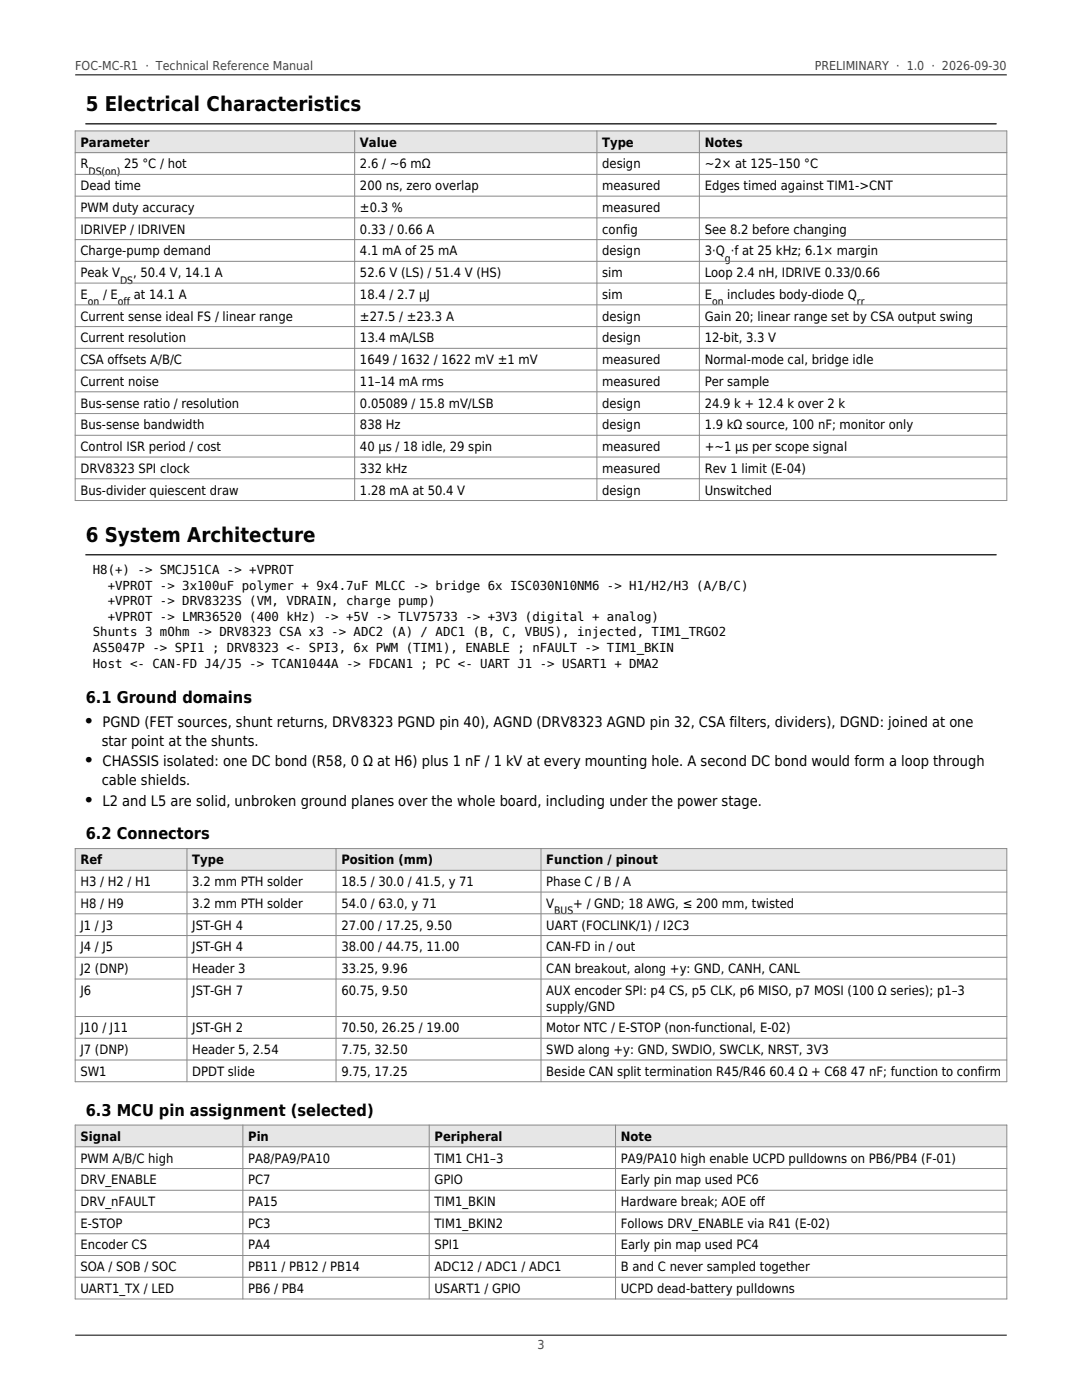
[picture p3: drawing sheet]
<svg xmlns="http://www.w3.org/2000/svg" width="216mm" height="279mm" viewBox="0 0 216 279" stroke-linecap="round" stroke-linejoin="round" font-family="sans-serif">
<defs><g id="words">
<g font-size="4.1">
<text x="17.1" y="22.2">5 Electrical Characteristics</text>
<text x="17.1" y="108.2">6 System Architecture</text>
</g>
<g font-size="3.5">
<text x="17.1" y="145">•</text>
<text x="17.1" y="152.9">•</text>
<text x="17.1" y="160.9">•</text>
</g>
<g font-size="3.2">
<text x="17.1" y="140.3">6.1 Ground domains</text>
<text x="17.1" y="167.5">6.2 Connectors</text>
<text x="17.1" y="222.7">6.3 MCU pin assignment (selected)</text>
</g>
<g font-size="2.9">
<text x="20.3" y="148.8">star point at the shunts.</text>
<text x="20.5" y="145">PGND (FET sources, shunt returns, DRV8323 PGND pin 40), AGND (DRV8323 AGND pin 32, CSA filters, dividers), DGND: joined at one</text>
<text x="20.5" y="152.9">CHASSIS isolated: one DC bond (R58, 0 Ω at H6) plus 1 nF / 1 kV at every mounting hole. A second DC bond would form a loop through</text>
<text x="20.3" y="156.7">cable shields.</text>
<text x="20.5" y="160.9">L2 and L5 are solid, unbroken ground planes over the whole board, including under the power stage.</text>
</g>
<g font-size="2.6">
<text x="16.1" y="29.3">Parameter</text>
<text x="71.8" y="29.3">Value</text>
<text x="120.2" y="29.3">Type</text>
<text x="140.6" y="29.3">Notes</text>
<text x="16.1" y="33.6">R</text>
<text x="24.8" y="33.6">25 °C / hot</text>
<text x="71.8" y="33.6">2.6 / ~6 mΩ</text>
<text x="120.2" y="33.6">design</text>
<text x="140.6" y="33.6">~2× at 125–150 °C</text>
<text x="16.1" y="37.9">Dead time</text>
<text x="71.8" y="37.9">200 ns, zero overlap</text>
<text x="120.2" y="37.9">measured</text>
<text x="140.6" y="37.9">Edges timed against TIM1-&gt;CNT</text>
<text x="16.1" y="42.3">PWM duty accuracy</text>
<text x="16.1" y="46.6">IDRIVEP / IDRIVEN</text>
<text x="71.8" y="42.3">±0.3 %</text>
<text x="71.8" y="46.6">0.33 / 0.66 A</text>
<text x="120.2" y="42.3">measured</text>
<text x="120.2" y="46.6">config</text>
<text x="140.6" y="46.6">See 8.2 before changing</text>
<text x="16.1" y="51">Charge-pump demand</text>
<text x="71.8" y="51">4.1 mA of 25 mA</text>
<text x="120.2" y="51">design</text>
<text x="140.6" y="51">3·Q ·f at 25 kHz; 6.1× margin</text>
<text x="16.1" y="55.3">Peak V</text>
<text x="16.1" y="59.6">E</text>
<text x="20.6" y="59.6">/ E</text>
<text x="26.6" y="55.3">, 50.4 V, 14.1 A</text>
<text x="26.7" y="59.6">at 14.1 A</text>
<text x="71.8" y="55.3">52.6 V (LS) / 51.4 V (HS)</text>
<text x="71.8" y="59.6">18.4 / 2.7 µJ</text>
<text x="120.2" y="55.3">sim</text>
<text x="120.2" y="59.6">sim</text>
<text x="140.6" y="55.3">Loop 2.4 nH, IDRIVE 0.33/0.66</text>
<text x="140.6" y="59.6">E</text>
<text x="145.1" y="59.6">includes body-diode Q</text>
<text x="16.1" y="64">Current sense ideal FS / linear range</text>
<text x="71.8" y="64">±27.5 / ±23.3 A</text>
<text x="120.2" y="64">design</text>
<text x="140.6" y="64">Gain 20; linear range set by CSA output swing</text>
<text x="16.1" y="68.3">Current resolution</text>
<text x="71.8" y="68.3">13.4 mA/LSB</text>
<text x="120.2" y="68.3">design</text>
<text x="140.6" y="68.3">12-bit, 3.3 V</text>
<text x="16.1" y="72.7">CSA offsets A/B/C</text>
<text x="16.1" y="77">Current noise</text>
<text x="71.8" y="72.7">1649 / 1632 / 1622 mV ±1 mV</text>
<text x="71.8" y="77">11–14 mA rms</text>
<text x="120.2" y="72.7">measured</text>
<text x="120.2" y="77">measured</text>
<text x="140.6" y="72.7">Normal-mode cal, bridge idle</text>
<text x="140.6" y="77">Per sample</text>
<text x="16.1" y="81.3">Bus-sense ratio / resolution</text>
<text x="71.8" y="81.3">0.05089 / 15.8 mV/LSB</text>
<text x="120.2" y="81.3">design</text>
<text x="140.6" y="81.3">24.9 k + 12.4 k over 2 k</text>
<text x="16.1" y="85.7">Bus-sense bandwidth</text>
<text x="71.8" y="85.7">838 Hz</text>
<text x="120.2" y="85.7">design</text>
<text x="140.6" y="85.7">1.9 kΩ source, 100 nF; monitor only</text>
<text x="16.1" y="90">Control ISR period / cost</text>
<text x="16.1" y="94.4">DRV8323 SPI clock</text>
<text x="71.8" y="90">40 µs / 18 idle, 29 spin</text>
<text x="71.8" y="94.4">332 kHz</text>
<text x="120.2" y="90">measured</text>
<text x="120.2" y="94.4">measured</text>
<text x="140.6" y="90">+~1 µs per scope signal</text>
<text x="140.6" y="94.4">Rev 1 limit (E-04)</text>
<text x="16.1" y="98.7">Bus-divider quiescent draw</text>
<text x="71.8" y="98.7">1.28 mA at 50.4 V</text>
<text x="120.2" y="98.7">design</text>
<text x="140.6" y="98.7">Unswitched</text>
<text x="16.1" y="172.5">Ref</text>
<text x="38.4" y="172.5">Type</text>
<text x="68.1" y="172.5">Position (mm)</text>
<text x="109" y="172.5">Function / pinout</text>
<text x="16.1" y="176.8">H3 / H2 / H1</text>
<text x="38.4" y="176.8">3.2 mm PTH solder</text>
<text x="68.1" y="176.8">18.5 / 30.0 / 41.5, y 71</text>
<text x="109" y="176.8">Phase C / B / A</text>
<text x="16.1" y="181.2">H8 / H9</text>
<text x="16.1" y="185.5">J1 / J3</text>
<text x="38.4" y="181.2">3.2 mm PTH solder</text>
<text x="38.4" y="185.5">JST-GH 4</text>
<text x="68.1" y="181.2">54.0 / 63.0, y 71</text>
<text x="68.1" y="185.5">27.00 / 17.25, 9.50</text>
<text x="109" y="181.2">V</text>
<text x="109" y="185.5">UART (FOCLINK/1) / I2C3</text>
<text x="114.4" y="181.2">+ / GND; 18 AWG, ≤ 200 mm, twisted</text>
<text x="16.1" y="189.8">J4 / J5</text>
<text x="38.4" y="189.8">JST-GH 4</text>
<text x="68.1" y="189.8">38.00 / 44.75, 11.00</text>
<text x="109" y="189.8">CAN-FD in / out</text>
<text x="16.1" y="194.2">J2 (DNP)</text>
<text x="38.4" y="194.2">Header 3</text>
<text x="68.1" y="194.2">33.25, 9.96</text>
<text x="109" y="194.2">CAN breakout, along +y: GND, CANH, CANL</text>
<text x="16.1" y="198.5">J6</text>
<text x="38.4" y="198.5">JST-GH 7</text>
<text x="68.1" y="198.5">60.75, 9.50</text>
<text x="109" y="198.5">AUX encoder SPI: p4 CS, p5 CLK, p6 MISO, p7 MOSI (100 Ω series); p1–3</text>
<text x="109" y="201.7">supply/GND</text>
<text x="16.1" y="206">J10 / J11</text>
<text x="38.4" y="206">JST-GH 2</text>
<text x="68.1" y="206">70.50, 26.25 / 19.00</text>
<text x="109" y="206">Motor NTC / E-STOP (non-functional, E-02)</text>
<text x="16.1" y="210.3">J7 (DNP)</text>
<text x="16.1" y="214.7">SW1</text>
<text x="38.4" y="210.3">Header 5, 2.54</text>
<text x="38.4" y="214.7">DPDT slide</text>
<text x="68.1" y="210.3">7.75, 32.50</text>
<text x="68.1" y="214.7">9.75, 17.25</text>
<text x="109" y="210.3">SWD along +y: GND, SWDIO, SWCLK, NRST, 3V3</text>
<text x="109" y="214.7">Beside CAN split termination R45/R46 60.4 Ω + C68 47 nF; function to confirm</text>
<text x="16.1" y="227.7">Signal</text>
<text x="49.5" y="227.7">Pin</text>
<text x="86.7" y="227.7">Peripheral</text>
<text x="123.9" y="227.7">Note</text>
<text x="16.1" y="232">PWM A/B/C high</text>
<text x="49.5" y="232">PA8/PA9/PA10</text>
<text x="86.7" y="232">TIM1 CH1–3</text>
<text x="123.9" y="232">PA9/PA10 high enable UCPD pulldowns on PB6/PB4 (F-01)</text>
<text x="16.1" y="236.3">DRV_ENABLE</text>
<text x="49.5" y="236.3">PC7</text>
<text x="86.7" y="236.3">GPIO</text>
<text x="123.9" y="236.3">Early pin map used PC6</text>
<text x="16.1" y="240.7">DRV_nFAULT</text>
<text x="16.1" y="245">E-STOP</text>
<text x="49.5" y="240.7">PA15</text>
<text x="49.5" y="245">PC3</text>
<text x="86.7" y="240.7">TIM1_BKIN</text>
<text x="86.7" y="245">TIM1_BKIN2</text>
<text x="123.9" y="240.7">Hardware break; AOE off</text>
<text x="123.9" y="245">Follows DRV_ENABLE via R41 (E-02)</text>
<text x="16.1" y="249.4">Encoder CS</text>
<text x="49.5" y="249.4">PA4</text>
<text x="86.7" y="249.4">SPI1</text>
<text x="123.9" y="249.4">Early pin map used PC4</text>
<text x="16.1" y="253.7">SOA / SOB / SOC</text>
<text x="49.5" y="253.7">PB11 / PB12 / PB14</text>
<text x="86.7" y="253.7">ADC12 / ADC1 / ADC1</text>
<text x="123.9" y="253.7">B and C never sampled together</text>
<text x="16.1" y="258">UART1_TX / LED</text>
<text x="49.5" y="258">PB6 / PB4</text>
<text x="86.7" y="258">USART1 / GPIO</text>
<text x="123.9" y="258">UCPD dead-battery pulldowns</text>
</g>
<g font-size="2.5" fill="#444">
<text x="15" y="13.9">FOC-MC-R1 · Technical Reference Manual</text>
<text x="162.6" y="13.9">PRELIMINARY · 1.0 · 2026-09-30</text>
<text x="107.2" y="269.3">3</text>
</g>
<g font-size="2.5">
<text x="18.5" y="114.6">H8(+) -&gt; SMCJ51CA -&gt; +VPROT</text>
<text x="21.5" y="117.7">+VPROT -&gt; 3x100uF polymer + 9x4.7uF MLCC -&gt; bridge 6x ISC030N10NM6 -&gt; H1/H2/H3 (A/B/C)</text>
<text x="21.5" y="120.8">+VPROT -&gt; DRV8323S (VM, VDRAIN, charge pump)</text>
<text x="21.5" y="123.9">+VPROT -&gt; LMR36520 (400 kHz) -&gt; +5V -&gt; TLV75733 -&gt; +3V3 (digital + analog)</text>
<text x="18.5" y="127">Shunts 3 mOhm -&gt; DRV8323 CSA x3 -&gt; ADC2 (A) / ADC1 (B, C, VBUS), injected, TIM1_TRGO2</text>
<text x="18.5" y="130.1">AS5047P -&gt; SPI1 ; DRV8323 &lt;- SPI3, 6x PWM (TIM1), ENABLE ; nFAULT -&gt; TIM1_BKIN</text>
<text x="18.5" y="133.2">Host &lt;- CAN-FD J4/J5 -&gt; TCAN1044A -&gt; FDCAN1 ; PC &lt;- UART J1 -&gt; USART1 + DMA2</text>
</g>
<g font-size="2.1">
<text x="17.7" y="34.9">DS(on)</text>
<text x="144.6" y="52.2">g</text>
<text x="24" y="56.6">DS</text>
<text x="17.5" y="60.9">on</text>
<text x="23.5" y="60.9">off</text>
<text x="142.1" y="60.9">on</text>
<text x="171" y="60.9">rr</text>
<text x="110.6" y="182.5">BUS</text>
</g>
</g></defs>
<path d="M15 14.9h185.9M15 266.5h185.9" fill="none" stroke="#000" stroke-width=".2"/>
<path d="M17.1 24.7h181.7" fill="none" stroke="#000" stroke-width=".25"/>
<path d="M15 26.1h185.9v4.4h-185.9z" fill-rule="evenodd" fill="#e6e6e6"/>
<g fill="none" stroke="#888" stroke-width=".2">
<path d="M15 26.1h185.9v73.8h-185.9zM15 30.5h185.9M15 34.8h185.9M15 39.1h185.9M70.8 26.1v73.8M119.1 26.1v73.8M139.6 26.1v73.8M15 43.5h185.9M15 47.8h185.9M15 52.2h185.9M15 56.5h185.9M15 60.8h185.9"/>
<path d="M15 65.2h185.9M15 69.5h185.9M15 73.9h185.9M15 78.2h185.9M15 82.5h185.9M15 86.9h185.9M15 91.2h185.9M15 95.6h185.9"/>
</g>
<path d="M17.1 110.7h181.7" fill="none" stroke="#000" stroke-width=".25"/>
<path d="M15 169.4h185.9v4.3h-185.9z" fill-rule="evenodd" fill="#e6e6e6"/>
<g fill="none" stroke="#888" stroke-width=".2">
<path d="M15 169.4h185.9v46.5h-185.9zM15 173.7h185.9M15 178h185.9M37.3 169.4v46.5M67.1 169.4v46.5M107.9 169.4v46.5M15 182.4h185.9M15 186.7h185.9M15 191h185.9M15 195.4h185.9M15 202.9h185.9M15 207.2h185.9"/>
<path d="M15 211.5h185.9"/>
</g>
<path d="M15 224.5h185.9v4.4h-185.9z" fill-rule="evenodd" fill="#e6e6e6"/>
<path d="M15 224.5h185.9v34.7h-185.9zM15 228.9h185.9M15 233.2h185.9M15 237.5h185.9M48.5 224.5v34.7M85.6 224.5v34.7M122.8 224.5v34.7M15 241.9h185.9M15 246.2h185.9M15 250.6h185.9M15 254.9h185.9" fill="none" stroke="#888" stroke-width=".2"/>
<use href="#words"/>
</svg>
